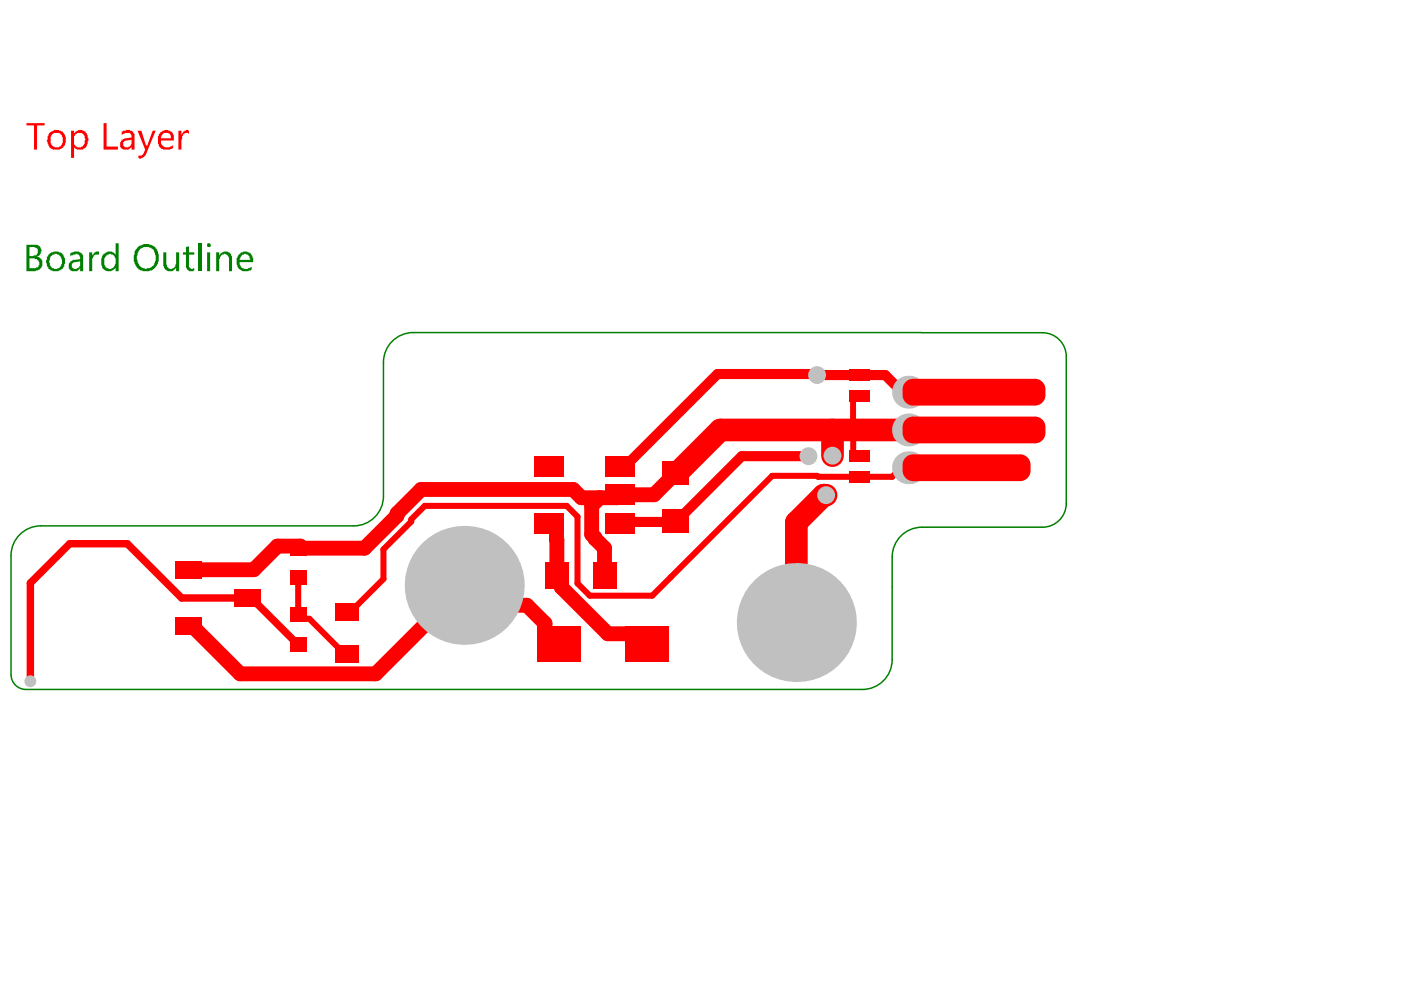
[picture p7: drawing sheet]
<svg xmlns="http://www.w3.org/2000/svg" width="297mm" height="210mm" viewBox="0 0 297 210" stroke-linecap="round" stroke-linejoin="round" font-family="sans-serif">
<path d="M81.3 76.8v28.4M87.6 70.5h107.9M195.5 70.5h25.5M226.1 75.6v31.1M2.3 117.8v25.2M8.6 111.5h66.4M189.2 118.1v21.8M195.5 111.8h25.5M5.5 146.2h177.3" fill="none" stroke="#008000" stroke-width=".32"/>
<g fill="#008000">
<path d="M18.9 53.5h.7v.8l.4-.8 1-.2v.8v-.1h-.6a.84 .84 0 0 0-.7 .8h-.1v2.7h-.7z"/>
<path d="M34.6 53.5h.7v2.2a1.25 1.25 0 0 0 .6 1.2v.1h.6v-.1a.61 .61 0 0 0 .7-.8h.1v-2.6h.7v4h-.7v-.6h-.1a1.3 1.3 0 0 1-2.3 0h-.1l-.2-.5z"/>
<path d="M39.4 52.4l.7-.2v1.3h1.1v.5h-1.1v2.2a.72 .72 0 0 0 .3 .7 .72 .72 0 0 0 .8 0v.4l-.3 .2a1.14 1.14 0 0 1-1.3-.5l-.2-.3v-2.7h-.6v-.5h.6z"/>
<path d="M42 51.6h.6v5.9h-.6z"/>
<path d="M45.8 53.5h.7v.6a1.44 1.44 0 0 1 1.7-.7 1.44 1.44 0 0 1 1 1.5v2.6h-.6v-2.4a1.08 1.08 0 0 0-1.2-1.3v.2a.8 .8 0 0 0-.8 .8l-.1 .1v2.6h-.7z"/>
<path d="M6.3 52.4v1.9h.8l.3-.2a.61 .61 0 0 0 .6-.8v-.4l-.3-.4h-.3v-.1zM6.3 54.8v2.1h.9a1.04 1.04 0 0 0 1-.5 1.04 1.04 0 0 0 0-1.1h-.2l-.1-.4h-.5v-.1zM5.6 51.9h1.6a1.05 1.05 0 0 1 1.1 .3h.2l.2 .3v.4h.1v.4h-.1v.2a1.1 1.1 0 0 1-.8 1h.1a1.43 1.43 0 0 1 .8 2 2.09 2.09 0 0 1-1.6 1h-1.6z"/>
<path d="M10.7 54.3l-.1 .5a2.39 2.39 0 0 0 .5 2.1h.1a1.05 1.05 0 0 0 1.1 0 1.64 1.64 0 0 0 .2-2.8v-.1l-1-.2v.2h-.3zM10.3 54h.1a1.76 1.76 0 0 1 2.3-.5 1.89 1.89 0 0 1 1.1 2.1l-.2 .6a1.72 1.72 0 0 1-1.9 1.3 1.63 1.63 0 0 1-1.8-1.4 1.04 1.04 0 0 1 0-1.2v-.4h.2z"/>
<path d="M15.2 55.9a.86 .86 0 0 0 .5 1.1h.5l.1-.1a.86 .86 0 0 0 .7-1v-.5l-1.3 .2zM14.9 53.7h.2a1.75 1.75 0 0 1 2.5 .4v3.4h-.6v-.6a1.6 1.6 0 0 1-2.1 .4l-.2-.3a1.15 1.15 0 0 1 .7-1.7v-.2l1.6-.2a.88 .88 0 0 0-1-1.1v.2h-.5l-.6 .3z"/>
<path d="M21.8 54l.3-.2a1.56 1.56 0 0 1 2.4 .2v-2.4h.7v5.9h-.7v-.8a1.55 1.55 0 0 1-2.5 .3h-.2a3.8 3.8 0 0 1 0-3zM22.3 54.5a2.23 2.23 0 0 0 .3 2.4h.2a1.22 1.22 0 0 0 1.6-.7 2.33 2.33 0 0 0-.2-2.1l-1-.3-.4 .2v.1z"/>
<path d="M29.5 53l-.3 1a1.36 1.36 0 0 0 0 1.3 1.87 1.87 0 0 0 1.2 1.5 1.87 1.87 0 0 0 2-.4h.1l.2-.5a2.8 2.8 0 0 0-.2-2.9 1.91 1.91 0 0 0-2.4-.5zM29.2 52.4l.3-.2a2.77 2.77 0 0 1 3.5 .3 3.3 3.3 0 0 1-.8 4.8 3.1 3.1 0 0 1-3-.4 3.5 3.5 0 0 1-.8-2.8l.1-.1a1.83 1.83 0 0 1 .7-1.5z"/>
<path d="M43.9 52a.43 .43 0 0 1 .8 0 .43 .43 0 0 1-.8 0zM43.9 53.5h.7v4h-.7z"/>
<path d="M51 54.5l-.2 .6h2.2l-.1-.5a.57 .57 0 0 0-.7-.6l-.4-.2v.2h-.4l-.3 .5zM50.5 54.1l.3-.3a1.78 1.78 0 0 1 2.2-.1l.4 .4a1.65 1.65 0 0 1 .3 1.5h-2.9l.2 .8a1.38 1.38 0 0 0 2 .3l.4-.2v.7a2.44 2.44 0 0 1-2.9-.3v-.2a2.72 2.72 0 0 1 0-2.6z"/>
</g>
<path d="M87.6 70.5a6.3 6.3 0 0 0-6.3 6.3M221 70.5a5 5 0 0 1 5.1 5.1M8.6 111.5a6.3 6.3 0 0 0-6.3 6.3M81.3 105.2a6.3 6.3 0 0 1-6.3 6.3M195.5 111.8a6.3 6.3 0 0 0-6.3 6.3M226.1 106.7a5 5 0 0 1-5.1 5.1M189.2 139.9a6.3 6.3 0 0 1-6.4 6.3M2.3 143a3.2 3.2 0 0 0 3.2 3.2" fill="none" stroke="#008000" stroke-width=".32"/>
<path d="M171.4 96.7h-14.1l-14 14h-11.5l-.2 .2M192.6 83.2h-1.3l-3.6-3.7h-14.5l-.2-.2h-20.9l-19.6 19.6h-.9" fill="none" stroke="#f00" stroke-width="2.1"/>
<path d="M176.5 91.2v5.4M192.6 91.2h-39.9l-9.2 9.1h-.3M175.2 105h-.6l-5.8 5.8v21.2" fill="none" stroke="#f00" stroke-width="4.8"/>
<path d="M182.2 83.9h-.7l-.6 .7-.1 6.6 .1 .1v4.8l.6 .6h.7M192.6 99.2h-1.5l-1.9 1.9h-15.8l-.2-.2h-9.5l-25.4 25.4h-13.2l-2.7-2.6v-14.2l-2.2-2.2h-30.1l-2.9 2.8v.5l-5.9 5.9v6.3l-7 7h-.7M63.2 122.5v7.8l1 .9h1.4l7.4 7.4h.6" fill="none" stroke="#f00" stroke-width="1.3"/>
<path d="M116.4 110.9h1l.6 .6 .1 10.8 .9 1v1.2l9.9 9.9h6l2.3 2.2M127.2 105.5l-1.8 1.7v6.1l2.8 2.9v5.8M142 101.6l-3.3 3.3h-7.1l-.7 .6h-7.6l-1.8-1.7h-32.2l-5.1 5.1v.4l-6.9 6.9h-14.1l.5-.4h-4.9l-5 5h-13.9M39.9 132.8h.9l10.1 10.1h28.8l18.7-18.8 4.3 4.2h9l3.8 3.9v2.2l2.3 2.2h.7" fill="none" stroke="#f00" stroke-width="3.2"/>
<path d="M63.2 136.6h-.1l-9.7-9.8h-14.9l-11.5-11.5h-12.2l-8.4 8.3v20.8" fill="none" stroke="#f00" stroke-width="1.6"/>
<g fill="#f00">
<path d="M5.6 26.1h3.9v.5h-1.6v5.1h-.7v-5.1h-1.6z"/>
<path d="M22 26.1h.6v5h2.4v.6h-3z"/>
<path d="M29.2 27.7h.8l1.1 3.4 1.3-3.4h.6l-2.1 5a1.1 1.1 0 0 1-.9 .8v.1h-.5v-.1h-.2v-.5a.86 .86 0 0 0 1.1-.5l.4-.8z"/>
<path d="M37.8 27.7h.7v.8h.1a.8 .8 0 0 1 .8-.8v-.1h.5v.1h.2v.7a.8 .8 0 0 0-1.2 .1h-.1v.3h-.2v.7l-.1 .1v2.1h-.7z"/>
<path d="M10.9 28.7a2.23 2.23 0 0 0 .3 2.4h.3v.1a1.38 1.38 0 0 0 1.8-1.2l-.2-1.3-.3-.2a.83 .83 0 0 0-1.1-.3h-.3v.2zM10.4 28.2l1.1-.6h1v.1h.5v.2h.3v.1a2.21 2.21 0 0 1 .5 2.6 1.81 1.81 0 0 1-2.3 1.1h-.3l-.8-.5v-.3h-.1l-.4-.9v-.4h.2v-.8h.2z"/>
<path d="M15.1 27.7h.6v.7v-.2h.2a1.38 1.38 0 0 1 2-.3 1.29 1.29 0 0 1 .7 1.3l.2 .1v.5l-.2 .2a1.68 1.68 0 0 1-1.3 1.7h-.3a1.01 1.01 0 0 1-1.3-.6v2.4h-.6zM15.9 28.5v.3h-.2v1.6a1.12 1.12 0 0 0 1 .8 1.12 1.12 0 0 0 1.1-.6l.3-1-.2-.4a1.08 1.08 0 0 0-.7-1 1.08 1.08 0 0 0-1.2 .3z"/>
<path d="M26.1 30.1a.72 .72 0 0 0 .3 1v.1h.8v-.1l.5-.2v-.3h.2v-1l-1.3 .2zM25.8 27.9h.2a2.12 2.12 0 0 1 2.2 0v.1a1.05 1.05 0 0 1 .3 1.2v2.5h-.6v-.6a1.49 1.49 0 0 1-2.1 .5v-.2a.82 .82 0 0 1-.3-1.1l.1-.3a1.26 1.26 0 0 1 1.2-.7l1.1-.1v-.2a.64 .64 0 0 0-.8-.8h-.7v.2h-.3l-.3 .3z"/>
<path d="M34.3 28.7l-.2 .6h2.1l-.1-.9-.5-.2a1.14 1.14 0 0 0-1.3 .5zM34 28l.6-.3a1.36 1.36 0 0 1 1.3 0 1.62 1.62 0 0 1 1 2.1h-2.8v.5a1.43 1.43 0 0 0 2.1 .8l.5-.3v.6a3.4 3.4 0 0 1-2.6 .2v-.2h-.1a3.3 3.3 0 0 1-.3-2.9z"/>
</g>
<g fill="#c0c0c0">
<circle cx="173.2" cy="79.5" r="1.89"/>
<circle cx="175.2" cy="105" r="1.89"/>
<circle cx="171.4" cy="96.7" r="1.89"/>
<circle cx="176.5" cy="96.6" r="1.89"/>
<circle cx="6.4" cy="144.4" r="1.26"/>
<circle cx="210.8" cy="91.2" r="1.89"/>
<circle cx="98.4" cy="124.1" r="12.6"/>
<circle cx="168.8" cy="132" r="12.6"/>
<circle cx="192.6" cy="99.2" r="3.5"/>
<circle cx="192.6" cy="91.2" r="3.5"/>
<circle cx="192.6" cy="83.2" r="3.5"/>
</g>
<g fill="#f00">
<path d="M140.4 97.8h5.7v5.1h-5.7z" fill-rule="evenodd"/>
<path d="M140.4 107.9h5.7v5.1h-5.7z" fill-rule="evenodd"/>
<path d="M128.4 108.7h6.3v4.4h-6.3z" fill-rule="evenodd"/>
<path d="M128.4 102.7h6.3v4.4h-6.3z" fill-rule="evenodd"/>
<path d="M128.4 96.7h6.3v4.4h-6.3z" fill-rule="evenodd"/>
<path d="M113.3 96.7h6.3v4.4h-6.3z" fill-rule="evenodd"/>
<path d="M113.3 108.7h6.3v4.4h-6.3z" fill-rule="evenodd"/>
<path d="M125.6 119.2h5.1v5.7h-5.1z" fill-rule="evenodd"/>
<path d="M115.5 119.2h5.1v5.7h-5.1z" fill-rule="evenodd"/>
<path d="M132.6 132.8h9.1v7.6h-9.1z" fill-rule="evenodd"/>
<path d="M114 132.8h9.1v7.6h-9.1z" fill-rule="evenodd"/>
<path d="M179.9 95.4h4.5v2.5h-4.5z" fill-rule="evenodd"/>
<path d="M191.4 98.5l2.2-2.2h22.7l2.2 2.2v1.3l-2.2 2.2h-22.7l-2.2-2.2z" fill-rule="evenodd"/>
<path d="M191.4 82.5l2.2-2.2h25.8l2.3 2.2v1.3l-2.3 2.2h-25.8l-2.2-2.2z" fill-rule="evenodd"/>
<path d="M191.4 90.5l2.2-2.2h25.8l2.3 2.2v1.3l-2.3 2.2h-25.8l-2.2-2.2z" fill-rule="evenodd"/>
<path d="M179.9 99.8h4.5v2.6h-4.5z" fill-rule="evenodd"/>
<path d="M179.9 78.3h4.5v2.5h-4.5z" fill-rule="evenodd"/>
<path d="M179.9 82.7h4.5v2.5h-4.5z" fill-rule="evenodd"/>
<path d="M61.5 135h3.5v3.1h-3.5z" fill-rule="evenodd"/>
<path d="M61.5 128.7h3.5v3.1h-3.5z" fill-rule="evenodd"/>
<path d="M61.5 114.7h3.5v3.1h-3.5z" fill-rule="evenodd"/>
<path d="M61.5 121h3.5v3.1h-3.5z" fill-rule="evenodd"/>
<path d="M49.7 124.9h5.6v3.8h-5.6z" fill-rule="evenodd"/>
<path d="M37 130.9h5.7v3.8h-5.7z" fill-rule="evenodd"/>
<path d="M37 118.9h5.7v3.8h-5.7z" fill-rule="evenodd"/>
<path d="M71.1 127.9h5.1v3.8h-5.1z" fill-rule="evenodd"/>
<path d="M71.1 136.7h5.1v3.8h-5.1z" fill-rule="evenodd"/>
</g>
<g fill="#f00">
<path d="M216.3 99.8h2.2zM216.3 99.8h2.2a2.21 2.21 0 0 1-2.2 2.2z"/>
<path d="M216.3 96.3v2.2zM216.3 96.3a2.21 2.21 0 0 1 2.2 2.2h-2.2z"/>
<path d="M191.4 98.5h2.2zM192 97l1-.6 .6-.1v2.2h-2.2v-.5z"/>
<path d="M193.6 99.8v2.2zM191.4 99.8h2.2v2.2a2.21 2.21 0 0 1-2.2-2.2z"/>
<path d="M219.4 83.8h2.3zM219.4 83.8h2.3a2.21 2.21 0 0 1-2.3 2.2z"/>
<path d="M219.4 80.3v2.2zM219.4 80.3a2.21 2.21 0 0 1 2.3 2.2h-2.3z"/>
<path d="M191.4 82.5h2.2zM192 81l1-.6 .6-.1v2.2h-2.2v-.6z"/>
<path d="M193.6 83.8v2.2zM191.4 83.8h2.2v2.2a2.21 2.21 0 0 1-2.2-2.2z"/>
<path d="M219.4 91.8h2.3zM219.4 91.8h2.3a2.21 2.21 0 0 1-2.3 2.2z"/>
<path d="M219.4 88.3v2.2zM219.4 88.3a2.21 2.21 0 0 1 2.3 2.2h-2.3z"/>
<path d="M191.4 90.5h2.2zM192 89l1-.6 .6-.1v2.2h-2.2v-.5z"/>
<path d="M193.6 91.8v2.2zM191.4 91.8h2.2v2.2a2.21 2.21 0 0 1-2.2-2.2z"/>
</g>
</svg>
